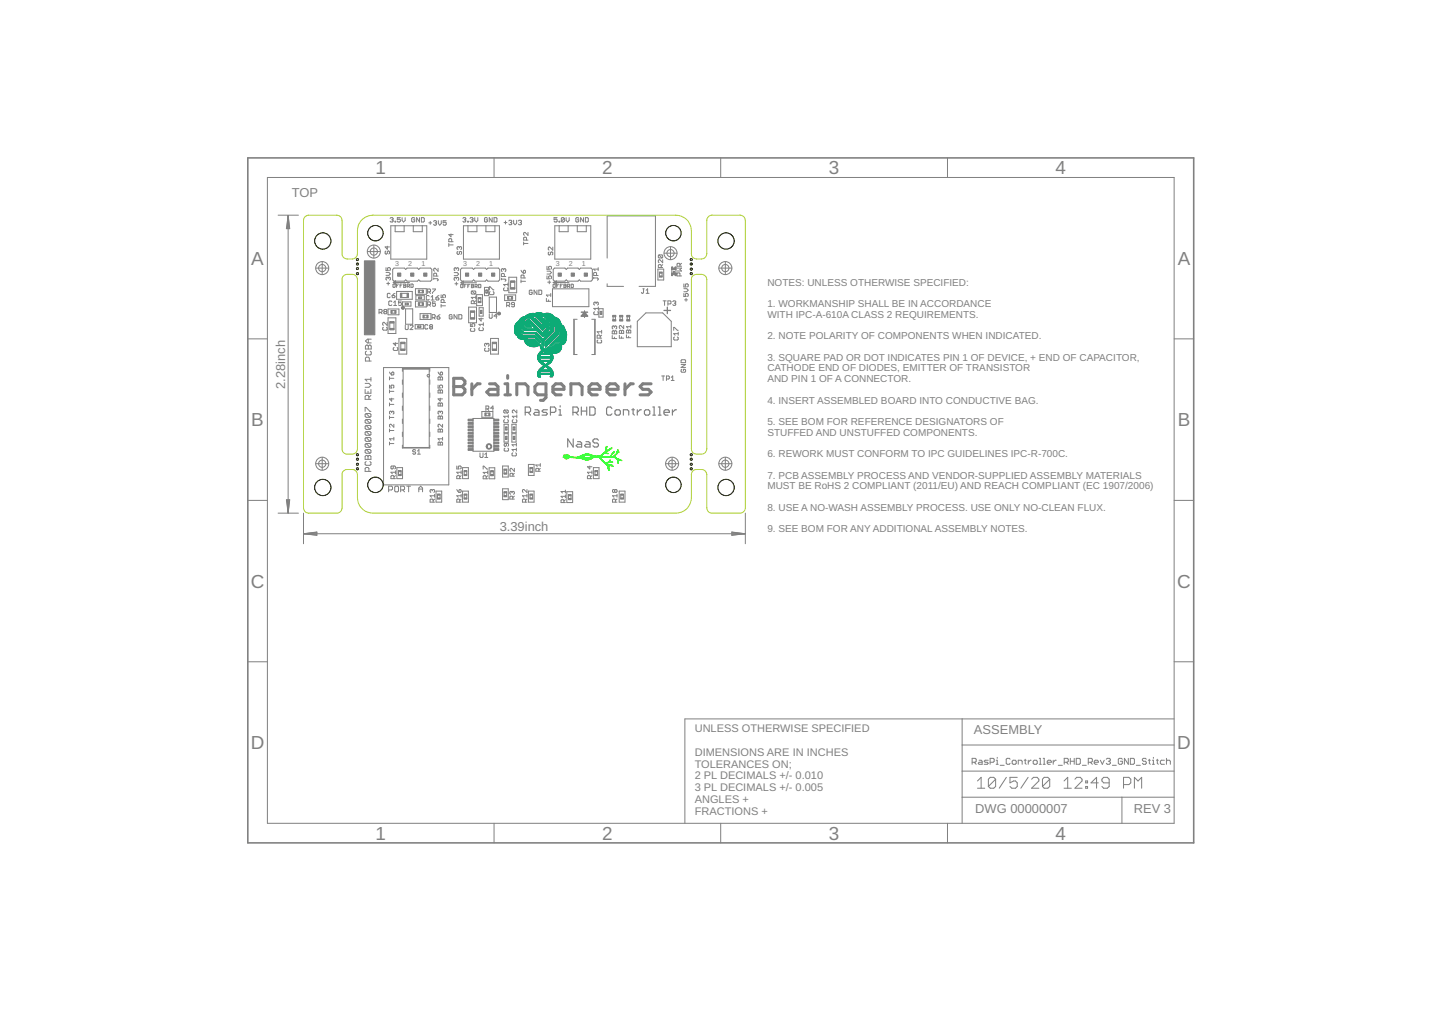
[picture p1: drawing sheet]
<svg xmlns="http://www.w3.org/2000/svg" width="210mm" height="148mm" viewBox="0 0 210 148" stroke-linecap="round" stroke-linejoin="round" font-family="sans-serif">
<defs><g id="words">
<g font-size="2.8" fill="#808080">
<text x="54.8" y="25.5">1</text>
<text x="87.9" y="25.5">2</text>
<text x="121" y="25.5">3</text>
<text x="154.1" y="25.5">4</text>
<text x="36.7" y="38.7">A</text>
<text x="171.9" y="38.7">A</text>
<text x="36.7" y="62.2">B</text>
<text x="171.9" y="62.2">B</text>
<text x="36.6" y="85.8">C</text>
<text x="171.8" y="85.8">C</text>
<text x="36.6" y="109.4">D</text>
<text x="171.8" y="109.4">D</text>
<text x="54.8" y="122.6">1</text>
<text x="87.9" y="122.6">2</text>
<text x="121" y="122.6">3</text>
<text x="154.1" y="122.6">4</text>
</g>
<g font-size="1.9" fill="#808080">
<text x="42.6" y="28.7">TOP</text>
<text x="41.6" y="56.8" transform="rotate(-90 41.6 56.8)">2.28inch</text>
<text x="72.9" y="77.5">3.39inch</text>
<text x="142.2" y="107.1">ASSEMBLY</text>
<text x="142.4" y="118.6">DWG 00000007</text>
<text x="165.5" y="118.6">REV 3</text>
</g>
<g font-size="1.6" fill="#808080">
<text x="101.4" y="106.9">UNLESS OTHERWISE SPECIFIED</text>
<text x="101.4" y="110.3">DIMENSIONS ARE IN INCHES</text>
<text x="101.4" y="112.1">TOLERANCES ON;</text>
<text x="101.4" y="113.8">2 PL DECIMALS +/- 0.010</text>
<text x="101.4" y="115.5">3 PL DECIMALS +/- 0.005</text>
<text x="101.4" y="117.2">ANGLES +</text>
<text x="101.4" y="118.9">FRACTIONS +</text>
</g>
<g font-size="1.5" fill="#808080">
<text x="112" y="41.7">NOTES: UNLESS OTHERWISE SPECIFIED:</text>
<text x="112" y="44.8">1. WORKMANSHIP SHALL BE IN ACCORDANCE</text>
<text x="112" y="46.4">WITH IPC-A-610A CLASS 2 REQUIREMENTS.</text>
<text x="112" y="49.5">2. NOTE POLARITY OF COMPONENTS WHEN INDICATED.</text>
<text x="112" y="52.6">3. SQUARE PAD OR DOT INDICATES PIN 1 OF DEVICE, + END OF CAPACITOR,</text>
<text x="112" y="54.2">CATHODE END OF DIODES, EMITTER OF TRANSISTOR</text>
<text x="112" y="55.8">AND PIN 1 OF A CONNECTOR.</text>
<text x="112" y="58.9">4. INSERT ASSEMBLED BOARD INTO CONDUCTIVE BAG.</text>
<text x="112" y="62">5. SEE BOM FOR REFERENCE DESIGNATORS OF</text>
<text x="112" y="63.6">STUFFED AND UNSTUFFED COMPONENTS.</text>
<text x="112" y="66.7">6. REWORK MUST CONFORM TO IPC GUIDELINES IPC-R-700C.</text>
<text x="112" y="69.9">7. PCB ASSEMBLY PROCESS AND VENDOR-SUPPLIED ASSEMBLY MATERIALS</text>
<text x="112" y="71.4">MUST BE RoHS 2 COMPLIANT (2011/EU) AND REACH COMPLIANT (EC 1907/2006)</text>
<text x="112" y="74.6">8. USE A NO-WASH ASSEMBLY PROCESS. USE ONLY NO-CLEAN FLUX.</text>
<text x="112" y="77.7">9. SEE BOM FOR ANY ADDITIONAL ASSEMBLY NOTES.</text>
</g>
<g font-size="1" fill="#808080">
<text x="57.7" y="38.8">3</text>
<text x="59.6" y="38.8">2</text>
<text x="61.5" y="38.8">1</text>
<text x="67.6" y="38.8">3</text>
<text x="69.5" y="38.8">2</text>
<text x="71.4" y="38.8">1</text>
<text x="81.1" y="38.8">3</text>
<text x="83" y="38.8">2</text>
<text x="84.9" y="38.8">1</text>
</g>
</g></defs>
<g fill="none" stroke="#808080" stroke-width=".44">
<path d="M66.2 55.2h1.3l.4 .4v.4l-.4 .4 .4 .4v.4l-.4 .4h-1.3zM66.2 56.4h1.3M68.9 56v1.6M70.1 56h-.4l-.8 .8M71.5 56h.8l.4 .4v1.2h-1.2l-.4-.4 .4-.4h1.2M73.7 57.6h.8M73.7 56h.4v1.6M74.1 54.8v.4M75.4 57.6v-1.6h1.3l.4 .4v1.2M79.7 57.6h-1.2l-.4-.4v-.8l.4-.4h1.2v2l-.4 .4h-.4M80.7 56.8h1.6v-.4l-.4-.4h-.8l-.4 .4v.8l.4 .4h.8M83.3 57.6v-1.6h1.2l.5 .4v1.2"/>
<path d="M86 56.8h1.6v-.4l-.4-.4h-.8l-.4 .4v.8l.4 .4h.8M88.6 56.8h1.6v-.4l-.4-.4h-.8l-.4 .4v.8l.4 .4h.8M91.2 56v1.6M92.4 56h-.4l-.8 .8M95 56h-1.2l-.4 .4 .4 .4h.8l.4 .4-.4 .4h-1.2"/>
</g>
<g fill="none" stroke="#808080" stroke-width=".17">
<path d="M78.1 59.8h.4l.2 .2v.6h-.6l-.2-.2 .2-.2h.6M79.9 59.8h-.6l-.2 .2 .2 .2h.4l.2 .2-.2 .2h-.6M81.6 59.8h.2v.8M81.8 59.2v.2M84.9 59.4v1.2M85.6 59.4v1.2M86.1 59.4h.6l.2 .2v.8l-.2 .2h-.6zM89.3 59.6l-.2-.2h-.4l-.2 .2v.8l.2 .2h.4l.2-.2M90 59.8h.4l.2 .2v.4l-.2 .2h-.4l-.2-.2v-.4zM92.2 59.8h.4M92.4 59.6v.8l.2 .2M93 59.8v.8"/>
<path d="M93.6 59.8h-.2l-.4 .4M94.3 59.8h.4l.1 .2v.4l-.1 .2h-.4l-.2-.2v-.4zM95.3 59.4h.2v1.2M96.1 59.4h.2v1.2M98.1 59.8v.8M98.7 59.8h-.1l-.5 .4M76.7 60.2h.6l.1-.2v-.4l-.1-.2h-.6v1.2M77.1 60.2l.3 .4M80.3 60.2h.6l.2-.2v-.4l-.2-.2h-.6v1.2M81.6 60.6h.4M83.6 60.2h.6l.2-.2v-.4l-.2-.2h-.6v1.2M83.7 64.1v1.2l-.8-1.2v1.2"/>
<path d="M84 60.2l.4 .4M84.3 64.5h.4l.2 .2v.6h-.6l-.2-.2 .2-.2h.6M84.9 60h.7M85.5 64.5h.4l.2 .2v.6h-.6l-.2-.2 .2-.2h.6M87.4 64.3l-.3-.2h-.3l-.2 .2v.2l.2 .2h.3l.3 .2v.2l-.3 .2h-.3l-.2-.2M91 60.6v-.8h.6l.2 .2v.6M95.3 60.6h.4M96.1 60.6h.4M96.9 60.2h.8v-.2l-.2-.2h-.4l-.2 .2v.4l.2 .2h.4"/>
</g>
<g fill="none" stroke="#808080" stroke-width=".15">
<path d="M40.6 31.4h3M42.1 31.5v43.4M42.1 31.5l.2 1.9h-.5zM42.1 31.5l-.1 1.9M42.1 31.5v1.9M42.1 31.5l-.2 1.9M42.1 31.5l.1 1.9M46.1 39.1h1.9M47 38.2v1.9M53.6 36.7h1.9M54.6 35.8v1.9M56.3 36.6l-.1 .4 .2 .1 .1-.3 .2-.2 .2 .2-.2 .3"/>
<path d="M56.3 39.1v.4h.4l-.1-.3 .3-.1 .1 .1-.1 .3M56.3 39.8h.5l.2 .2-.2 .2h-.5M56.5 35.9v.5l-.3-.4h.7M56.9 31.9l.4-.1 .1 .1-.1 .2M57 33h5.3v4.8h-5.3zM57.2 32.1h.1M57.3 32.1l.1 .1-.1 .2-.4-.1M57.3 39.3l.2-.2h1.5l.2 .2 .2-.2h1.5l.2 .2 .2-.2h1.5l.2 .2v1.6l-.2 .1h-1.5l-.2-.1-.2 .1h-1.5l-.2-.1-.2 .1h-1.5l-.2-.1zM57.7 32.3h.1v.1h-.1zM57.7 33v.8h1.3v-.8M58.4 31.8h-.4v.3l.2-.1 .2 .1v.2l-.1 .1-.3-.1M58.7 31.8v.4l.2 .2 .2-.2v-.4"/>
<path d="M60.3 33v.8h1.3v-.8M60.5 31.9l-.1-.1-.3 .1v.4l.1 .1 .3-.1v-.2h-.2M61.2 31.8v.6l-.4-.6v.6M61.5 31.8h.3l.1 .1v.4l-.1 .1h-.3zM62.6 32.5h.4M62.8 32.3v.4M63.3 32.3l.3-.1 .1 .1-.1 .2M63.5 32.5h.1M63.6 32.5l.1 .1-.1 .3h-.2l-.1-.2M63.9 39.2v.4l-.4-.4-.2 .1 .1 .3M64 32.2v.4l.2 .3 .2-.3v-.4M65.1 32.2h-.4v.3l.2-.1 .2 .1v.2l-.1 .2h-.2l-.1-.2"/>
<path d="M65.5 35.5v.5M65.5 35.8h.6M65.8 34.1v.5l-.3-.4h.6M65.9 35.3v-.4l-.3-.1-.1 .1v.4h.6M66.3 39.8h.4l.3 .2-.3 .2h-.4M66.6 39.2l-.1-.1-.2 .1 .1 .3M66.6 39.2l.1-.1 .3 .1-.2 .3M66.6 39.2v.1M66.8 36.7l-.1 .1v.2l.3 .1 .1-.3 .2-.1 .1 .1-.1 .3M67.1 36.1l-.1-.1-.3 .1v.2l.1 .1M67.1 36.1l.1-.1 .2 .1-.1 .3M67.1 36.1v.1"/>
<path d="M67.2 39.3l.2-.2h1.5l.2 .2 .2-.2h1.5l.2 .2 .2-.2h1.5l.2 .2v1.6l-.2 .1h-1.5l-.2-.1-.2 .1h-1.5l-.2-.1-.2 .1h-1.5l-.2-.1zM67.6 31.9l.3-.1 .1 .1-.1 .2M67.6 33h5.3v4.8h-5.3zM67.8 32.1h.1M67.9 32.1l.1 .1-.1 .2-.3-.1M68.3 32.3h.1v.1h-.1zM68.3 33v.8h1.3v-.8M68.6 31.9l.3-.1 .1 .1-.1 .2M68.8 32.1h.1M68.9 32.1l.1 .1-.1 .2-.3-.1M69.3 31.8v.4l.2 .2 .2-.2v-.4M70.9 33v.8h1.3v-.8"/>
<path d="M71.1 31.9l-.1-.1-.3 .1v.4l.3 .1 .1-.3h-.2M71.8 31.8v.6l-.4-.6v.6M72.1 31.8h.3l.1 .1v.4l-.1 .1h-.3zM73.5 39.3l.1-.1 .2 .1-.1 .4M73.5 39.3l-.1-.1-.2 .1 .1 .4M73.5 39.3v.1M73.6 32.5h.4M73.8 32.3v.4M74.3 32.3l.3-.1 .1 .1-.1 .2M74.5 32.5h.1M74.6 32.5l.1 .1-.1 .2-.3-.1M75 32.2v.4l.2 .2 .2-.2v-.4"/>
<path d="M75.7 32.3l.3-.1 .1 .1-.1 .2M75.9 32.5h.1M76 32.5l.1 .1-.1 .2-.3-.1M76.1 39.5l.3 .4M76.4 39.6l.1-.1 .2 .1-.1 .3h-.2zM76.4 35.5h.7M76.4 35.3v.5M76.9 35.1v-.4l-.4-.1-.1 .1v.4h.7M77.1 33.9v.5l-.5-.5-.2 .1 .1 .4M79.8 38.9v.4h.4l-.1-.2 .1-.2 .3 .1-.1 .3M79.8 39.6h.5l.2 .2-.2 .2h-.5M80.1 36.8l-.1 .1 .1 .3 .2-.1 .2-.3h.1l.1 .1-.1 .3"/>
<path d="M80.7 36.1v.4l-.5-.4-.2 .1 .1 .3M80.8 39.3l.1-.2h1.6l.2 .2 .1-.2h1.6l.2 .2 .2-.2h1.5l.2 .2v1.6l-.2 .1h-1.5l-.2-.1-.2 .1h-1.6l-.1-.1-.2 .1h-1.6l-.1-.1zM81 33h5.2v4.8h-5.2zM81.3 31.8h-.4v.3l.3-.1 .1 .3-.1 .1-.3-.1M81.6 32.3h.1v.1h-.1zM81.6 33v.8h1.3v-.8M82.4 31.9l-.4-.1-.1 .1v.4M82.4 31.9v.4l-.1 .1-.4-.1M82.4 31.9l-.5 .4M82.6 31.8v.4l.3 .2 .2-.2v-.4M84.3 33v.8h1.3v-.8M84.5 31.9l-.1-.1-.3 .1v.4l.3 .1 .1-.3h-.2"/>
<path d="M85.2 31.8v.6l-.4-.6v.6M85.4 31.8h.4l.1 .1v.4l-.1 .1h-.4zM87.3 39.3h-.6l.2 .2M87.3 39.1v.4M88.6 37.7v-6.2h7.1v10.3h-2.4M96 39.3h.9v1.6h-.9zM96.2 37.2h.4l.1 .1-.1 .4M96.2 37.2l-.1 .3 .1 .2h.4M96.2 37.2l.4 .5M96.3 39.7v.7M96.5 39.1v-.4l-.1-.1-.3 .1v.4h.6M96.6 39.7v.7"/>
<path d="M96.7 37.9v.5l-.4-.5-.2 .1 .1 .4M96.7 38.6l-.2 .2M96.9 37h1.9M97.9 36v1.9M98.1 39.3v.6M98.1 39l.3 .2 .2-.2M98.7 39.3v.6M98.8 39.1h.7l-.2 .2 .2 .3h-.7M99.3 38.9v-.4l-.4-.1-.1 .1v.4h.7M99.5 38.4l-.2 .3M104.9 39.1h1.9M105.9 38.2v1.9"/>
<path d="M53.3 56.9v.5h.8v-.5M53.3 56h.5l.3 .3-.3 .2h-.5M53.3 50.5l.2-.1 .3 .1 .2-.1 .2 .1v.4h-.9zM53.5 51.3l-.2 .1v.3l.2 .1h.5l.2-.1v-.3l-.2-.1M53.7 57.1v.3M53.8 49.5v.6M53.8 50.5v.4M53.8 58.3v-.4l-.1-.2h-.3l-.1 .2v.4h.8M53.9 52.7v-.4l-.1-.2h-.3l-.2 .2v.4h.9M54.1 55.1v.5M54.1 57.7l-.3 .3M54.1 55.4h-.8l.3 .2"/>
<path d="M54.2 49.5h-.6l-.3 .3 .3 .3h.6M55.3 45.6h.4l.1-.3-.1-.1h-.4v.6M55.5 45.6l.3 .2M56 47.8l-.1 .1 .1 .3h.4l.1-.1-.1-.3M56 53.7h9.5v17.1h-9.5zM56.1 45.5l-.1 .1 .1 .2 .4-.1-.1-.2M56.1 45.5l-.1-.1 .1-.2 .4 .1-.1 .2M56.1 45.5h.3M56.5 41.4h.4M56.5 47.1v.4l-.4-.4-.2 .1 .1 .3M56.6 45.1h1.6v.9h-1.6zM56.6 46.4h1.2v2.3h-1.2z"/>
<path d="M56.7 40.6v.1M56.7 41.2v.4M56.7 40.6l-.1-.1-.3 .1 .2 .3M56.7 40.6l.1-.1 .2 .1-.1 .3M56.9 56.2v.4h.3l-.1-.3 .3-.1 .1 .1-.1 .3M56.9 55v.5M56.9 56.9v.5M56.9 58.8v.5M56.9 59h.6M56.9 57.1h.6M56.9 55.2h.6M56.9 54.3l.3 .4"/>
<path d="M56.9 47v1.1M57 42.9l-.1-.1-.4 .1v.4l.1 .2 .4-.2M57.1 45.7h.7M57.1 45.3h.7M57.2 58.1v.4l-.3-.3h.6M57.2 54.4l.1-.1 .2 .1-.1 .3h-.2zM57.2 44l-.1-.1-.4 .1v.5l.2 .1 .3-.1M57.2 43.1h.4l.1 .2-.4 .2zM57.4 41.2h2.4M57.4 41.2l.3-.2v.5zM57.4 41.5l.3 .1-.1 .4-.2-.1zM57.5 44.2l.2-.3v.7"/>
<path d="M57.5 44.6h.4M57.5 47v1.1M57.5 50.7l-.1 .1v.3l.1 .1h.5l.1-.1-.1-.4M57.7 42.8l-.5 .3M57.7 50v.5l-.3-.4h.7M57.9 41.7h.1M57.9 42.5h2.3v1.2h-2.3zM58.2 41.5h-.3v.5M58.2 49.4h1.2v2.3h-1.2zM58.4 41.7h.2M58.5 43.4h1.1M58.5 42.8h1.1"/>
<path d="M58.5 50v1.1M58.6 43.9h-.4v.4l.2-.1 .2 .1-.1 .3-.3-.1M58.7 41.5h-.3v.5M58.7 54.2v-.4h4v.4M58.7 55.5v.6M58.7 57.4v.6M58.7 59.3v.6M58.8 44.1h1.2v.6h-1.2zM58.8 53.9h3.9v11.4h-3.9zM58.9 41.5l.3 .1v.4h-.3zM58.9 41.7h.3M59.1 50v1.1"/>
<path d="M59.2 47.5v.5l.1 .1 .3-.1v-.5M59.2 44.5h.4M59.2 44.3h.4M59.2 45.1h1v2.2h-1zM59.5 41.8h.2l.1-.2-.3-.1v.5M59.6 41.8l.2 .2M59.9 47.6l.1-.1 .3 .1-.4 .5h.4M60 41.5l.3 .1-.1 .4h-.2zM60.6 47.4h1.2v.6h-1.2zM60.6 42.1h1.6v.9h-1.6zM60.6 44h1.6v.8h-1.6zM60.7 43.2h1.2v.6h-1.2z"/>
<path d="M61 47.6h.4M61 47.8h.4M61.1 42.4h.7M61.1 42.7h.7M61.1 44.2h.7M61.1 44.6h.7M61.1 43.3h.4M61.1 43.6h.4M61.3 45.8h1.6v.8h-1.6zM61.8 46.4h.7M61.8 46h.7M62.4 44.5h.3l.1-.3-.1-.1h-.3v.6"/>
<path d="M62.4 42.6h.3l.1-.3-.1-.1h-.3v.6M62.4 47.5l-.1-.1-.3 .1v.4l.1 .1 .3-.1M62.6 44.5l.2 .2M62.6 42.6l.2 .2M62.7 43.2l-.2-.1-.3 .1v.5l.1 .1 .4-.1M62.7 55.5v.6M62.7 57.4v.6M62.7 59.3v.6M62.8 47.7l-.1 .1 .1 .2 .3-.1-.1-.2M62.8 47.7l-.1-.1 .1-.2 .3 .1-.1 .2M62.8 47.7h.2M62.9 43.8h.5"/>
<path d="M62.9 43.4l.2-.3v.7M63.1 46.4h.3l.1-.4-.1-.1h-.3v.7M63.1 42.2h.4l-.4 .6M63.3 40.7h.5l.1 .1-.1 .2M63.3 46.4l.2 .2M63.3 40.6v.2M63.6 44.1h-.5v.3l.2-.1 .3 .1-.1 .3-.4-.1M63.6 43.5h.4l.1 .2-.4 .1zM63.7 40.3v-.3l-.3-.1-.1 .1v.3h.6M63.8 46.2h.3l.1 .3-.3 .1zM63.9 55.1l.2-.1 .2 .1 .2-.1 .1 .1v.4h-.7zM63.9 56.2v.4h.4l-.1-.2 .1-.2 .3 .1-.1 .3"/>
<path d="M63.9 57l.2-.1 .2 .1 .2-.1 .1 .1v.4h-.7zM63.9 58.9l.2-.1 .2 .1 .2-.1 .1 .1v.4h-.7zM63.9 54.3l.4 .4M64.1 43.1l-.5 .4M64.2 45.9l-.4 .3M64.3 54.4l.2-.1 .1 .3-.3 .1zM64.3 55.1v.4M64.3 57v.4M64.3 58.1v.4l-.4-.3h.7M64.3 58.9v.4M64.4 43v.5h.3l-.1-.4 .3-.1 .1 .1-.1 .4M64.4 44.6h.6"/>
<path d="M64.4 44.4v.5M64.8 44.2v-.4l-.3-.1-.1 .1v.4h.6M66 46l-.1-.1-.3 .1v.5l.1 .1 .3-.1v-.3h-.2M66.4 41.4h.4M66.6 40.6v.1M66.6 41.2v.4M66.6 40.6l-.1-.1-.2 .1 .1 .3M66.6 40.6l.1-.1 .3 .1-.2 .3M66.7 45.9v.7l-.4-.7v.7M67 45.9h.3l.1 .1v.5l-.1 .1h-.3zM67.3 41.3h2.3M67.3 41.3l.3-.3v.5z"/>
<path d="M67.3 41.5l.3 .1-.1 .4-.3-.1zM67.8 41.7h.1M68.1 41.5h-.3v.5M68.3 41.7h.2M68.4 44.8h1.2v2.3h-1.2zM68.6 41.5h-.3v.5M68.7 47.2v.5h.3l-.1-.4 .3-.1 .1 .1-.1 .4M68.7 45.4v1.1M68.8 47.9l-.1 .1 .1 .4h.4l.1-.1-.1-.4M68.8 41.5l.3 .1-.1 .4h-.2zM68.8 41.7h.2M68.9 42.5l-.1 .3 .1 .1h.4"/>
<path d="M68.9 42.5h.4l.1 .1-.1 .3M68.9 42.5l.4 .4M69.2 44.3v-.3l-.1-.1-.3 .1v.3h.6M69.3 45.4v1.1M69.3 41.8h.3l.1-.2-.4-.1v.5M69.4 43.4h-.6l.2 .2M69.4 43.9l-.2 .2M69.4 43.2v.4M69.5 41.8l.2 .2M69.6 43h.8v1.6h-.8zM69.8 43.5v.7M69.9 41.5l.3 .1-.1 .4h-.2z"/>
<path d="M69.9 44.9h.6v1.2h-.6zM70 47.8l-.1 .1 .1 .4h.4l.1-.1-.1-.4M70.1 45.3v.4M70.2 43.5v.7M70.2 46.4v.5l-.3-.4h.6M70.3 45.3v.4M70.5 47.1v.5M70.5 47.3h-.6l.2 .3M70.7 42h.6v1.2h-.6zM70.8 50.8l-.1 .1 .1 .4h.5l.1-.1-.1-.4M70.9 42.4v.3M70.9 59.7h.3l.2-.3-.2-.1h-.3v.6"/>
<path d="M71.1 50.2l-.1-.1-.3 .1 .1 .4M71.1 50.2l.1-.1 .2 .1-.1 .4M71.1 50.2v.1M71.1 42.4v.3M71.1 59.7l.3 .2M71.4 43.4h1.1v2.2h-1.1zM71.4 45.8v.6l.1 .1 .3-.1v-.6M71.4 42.3v-.4l.7 .4M71.5 42.6l-.1 .1 .1 .3h.5l.1-.1-.1-.3M71.6 49.4h1.1v2.3h-1.1zM71.9 50v1.1M72.1 59.6h-.5l.3-.3v.6"/>
<path d="M72.5 50v1.1M72.6 46.1h-.5l.4-.3v.7M73.2 40.7h.5l.1 .2-.1 .2M73.2 40.6v.3M73.6 40.4v-.4l-.3-.1-.1 .1v.4h.6M73.6 42l-.1 .1 .1 .3h.4l.1-.1-.1-.3M73.6 59.9h.5l.1 .1-.1 .3M73.6 59.9l-.1 .1 .1 .3h.5M73.6 59.9l.5 .4M73.7 43.1h1.6v.8h-1.6zM74 44.6h.3l.1-.3-.1-.1h-.3v.6M74.1 43.3h.7"/>
<path d="M74.1 43.7h.7M74.1 41.3v.4M74.1 41.5h-.6l.2 .2M74.2 44.6l.2 .2M74.3 40.5h1.1v2.2h-1.1zM74.5 41v1.2M75.1 44.5h-.3l-.1-.1 .1-.2 .3 .1v.4l-.1 .1-.3-.1M75.1 41v1.2M75.4 59.9v.4l-.4-.4-.2 .1v.2l.1 .1M76.1 41.1h.6M76.1 40.9v.4M76.5 40.6v-.3l-.1-.1-.3 .1v.3h.6"/>
<path d="M77.7 42.5l-.1-.1-.3 .1v.4l.1 .1 .3-.1v-.2h-.2M78.4 42.4v.6l-.4-.6v.6M78.7 42.4h.3l.1 .1v.4l-.1 .1h-.3zM79.8 43.6v.4h.6M79.8 40.3v.4h.4l-.1-.2 .1-.2 .3 .1-.1 .3M79.9 41.2h.5M80.1 43.8v.2M80.2 41v.4M80.4 43.1h-.6l.2 .2M80.4 42.8v.5M80.6 42.2h5.4v2.6h-5.4zM80.7 41.6l.1-.1 .2 .1v.4l-.3-.1z"/>
<path d="M80.8 41.2l2.3 .1M80.8 41.2l.4-.2v.5zM81.3 41.7h.1M81.6 41.5h-.3v.5M81.8 41.7h.2M82.1 41.5h-.3v.5M82.3 41.5l.3 .1-.1 .4h-.2zM82.3 41.7h.2M82.8 41.8h.3l.1-.2-.4-.1v.5M83 41.8l.2 .2M83.4 41.5l.3 .1-.1 .4h-.2zM83.8 46.7v5"/>
<path d="M84.2 46.6h-.4v5.2h.4M84.8 45.6h1M85.3 45.4v.9M85.3 45.6l.5 .5h-1zM85.3 45.6l.4 .5M85.3 45.6l.3 .5M85.3 45.6l.2 .5M85.3 45.6l.1 .5M85.3 45.6l-.4 .5M85.3 45.6l-.3 .5M85.3 45.6l-.2 .5M85.3 45.6l-.1 .5"/>
<path d="M86.4 46.6h.5v5.2h-.5M86.7 40.6h.5l.1 .1-.1 .2M86.7 40.5v.2M86.8 45.5l-.1 .1 .1 .3h.4l.1-.1-.1-.3M86.8 46.7v5M87 44.2l.1-.1 .2 .1-.1 .3M87 44.2l-.1-.1-.2 .1 .1 .3M87 44.2v.1M87.1 40.2v-.3l-.3-.1-.1 .1v.3h.6M87.3 49.6l-.1 .1 .1 .4h.4l.1-.1-.1-.4M87.3 44.8v.4M87.3 45h-.6l.2 .2"/>
<path d="M87.4 45.1h.6v1.2h-.6zM87.6 45.5v.4M87.6 49.4v-.4l-.3-.1-.1 .1v.4h.6M87.8 48.2v.5M87.8 48.9l-.2 .2M87.8 48.4h-.6l.2 .3M87.8 45.5v.4M88.6 41.4v.4h2.4M89.4 49v.4h.6M89.4 48.4l.1-.1 .2 .1 .2-.1 .1 .1v.3h-.6zM89.5 46.2v.4M89.7 47.7l-.1-.1-.2 .1 .1 .3"/>
<path d="M89.7 47.7l.1-.1 .2 .1v.2l-.1 .1M89.7 47.7v.1M89.7 48.4v.3M89.7 49.2v.2M89.8 46.2v.4M90.4 48.9v.5h.6M90.5 48.2l.2 .1 .2-.1 .1 .1v.4h-.6v-.4zM90.5 46.2v.4M90.7 48.3v.4M90.7 49.1v.3M90.8 46.2v.4M91 47.5v.5l-.4-.5-.2 .1 .1 .4"/>
<path d="M91.4 48.9v.4h.7M91.4 48.3l.1-.1 .3 .1 .2-.1 .1 .1v.3h-.7zM91.5 46.2v.4M91.8 48.3v.3M91.8 49.1v.2M91.9 46.2v.4M92.1 47.7h-.7l.3 .2M92.1 47.5v.4M93 46.9l1.3-1.2h2.4l1.3 1.2v3.7h-5zM93.8 42.2h.2M93.9 42.2v.5l-.1 .1-.2-.1M94.3 42.8h.4"/>
<path d="M94.3 42.4l.2-.2v.6M96.6 54.9h.4M96.8 54.9v.6M96.8 43.9h.4M97 43.9v.7M97.3 55.3h.3l.1-.1-.1-.3h-.3v.6M97.5 44.4h.3l.1-.4-.1-.1h-.3v.7M98 55.1l.2-.2v.6M98 55.5h.4M98.1 40.2l.3-.2 .2 .2M98.2 44l.3-.1 .1 .1-.1 .3M98.3 48.2v-.4l.7 .4"/>
<path d="M98.4 44.3h.1M98.4 49.2l-.1 .1 .1 .3h.5l.1-.1v-.2l-.1-.1M98.5 44.3l.1 .1-.1 .2-.3-.1M99 48.7h-.7l.3 .2M99 48.5v.4M99.3 40.3v-.4l-.4-.1-.1 .1v.4h.7M99.4 53.2h.7l-.7 .4h.7M99.5 53.9l-.1 .1 .1 .3h.5l.1-.1-.1-.3h-.2v.2M99.5 52.5h.5l.1 .1v.3h-.7v-.3zM99.8 41.4v.5h.3l-.1-.2 .1-.3 .4 .2-.1 .3M99.8 42.8v.5h.3l-.1-.2 .1-.3h.3l.1 .2-.1 .3M99.8 42.1h.4l.3 .3-.3 .2h-.4"/>
<path d="M99.9 43.8h.5M100.1 43.6v.4M40.6 74.9h3M41.8 73h.5l-.2 1.9zM41.9 73l.2 1.9M42 73l.1 1.9M42.1 73v1.9M42.2 73l-.1 1.9M44.3 74.9v4.5M44.3 77.9h64.4M44.3 77.9l1.9-.2v.4zM44.3 77.9l1.9 .1"/>
<path d="M44.3 77.9l1.9 .2M46.1 67.7h1.9M46.2 77.8l-1.9 .1M46.2 77.7l-1.9 .2M47 66.8v1.8M53.3 60v-.5h.1l.6 .5h.1M53.3 66.6l.1-.1 .3 .1 .3-.1 .1 .1v.5h-.8zM53.4 60.4l-.1 .1v.3l.1 .1h.6M53.4 61.2l-.1 .2v.3l.1 .1h.6M53.4 62.1l-.1 .2v.2l.1 .2h.6M53.4 63l-.1 .1v.3l.1 .1h.6M53.4 63.9l-.1 .1v.3l.1 .1h.6"/>
<path d="M53.4 64.7l-.1 .2v.3l.1 .1h.6M53.4 65.6l-.1 .2v.2l.1 .2h.6M53.4 67.4l-.1 .1v.3l.1 .1h.6l.1-.1v-.3l-.1-.1M53.4 60.4h.6l.1 .1v.3l-.1 .1M53.4 61.2h.6l.1 .2v.3l-.1 .1M53.4 62.1h.6l.1 .2v.2l-.1 .2M53.4 63h.6l.1 .1v.3l-.1 .1M53.4 63.9h.6l.1 .1v.3l-.1 .1M53.4 64.7h.6l.1 .2v.3l-.1 .1M53.4 65.6h.6l.1 .2v.2l-.1 .2M53.4 65.6l.6 .6M53.4 64.7l.6 .6"/>
<path d="M53.4 63.9l.6 .5M53.4 63l.6 .5M53.4 62.1l.6 .6M53.4 61.2l.6 .6M53.4 60.4l.6 .5M53.7 66.6v.5M53.8 68.8v-.4l-.1-.2h-.3l-.1 .2v.4h.8M56.7 71.5h.4l.2-.1v-.3l-.2-.1h-.4v.8M56.9 64.7h.6M56.9 60.7v.5M56.9 62.6v.5M56.9 64.5v.5"/>
<path d="M56.9 62.8h.6M56.9 60.9h.6M57.2 60.1l.1-.1 .2 .1-.1 .4M57.2 60.1l-.1-.1-.2 .1 .1 .4M57.2 60.1v.1M57.4 68v.3l-.1 .2-.2-.2 .1-.3h.4l.1 .1-.1 .4M57.5 64.1h-.6l.2 .2M57.5 61.9v.5l-.5-.5-.1 .1 .1 .4M57.5 63.8v.5M57.5 69.9v-.4l-.3-.1-.1 .1v.4h.6M57.6 71.1l.2-.1h.2l.2 .1v.6l-.2 .1h-.2l-.2-.1zM57.7 68.7v.5"/>
<path d="M57.7 68.9h-.6l.2 .3M57.7 69.4l-.2 .2M57.9 68.3h.9v1.6h-.9zM58.2 68.7v.7M58.5 71.5h.4l.2-.1v-.3l-.2-.1h-.4v.8M58.5 68.7v.7M58.7 65v.4h4v-.4M58.7 61.2v.6M58.7 63.1v.6M58.8 71.5l.3 .3M59.4 71h.5M59.6 71v.8"/>
<path d="M60.7 65.7l-.1-.1-.4 .1 .1 .3 .4 .1-.1 .2h-.3l-.1-.1M60.9 66.3h.5M60.9 65.8l.3-.2v.7M61.1 71.8v-.6l.3-.2 .3 .2v.6M61.1 71.4h.6M62.7 61.2v.6M62.7 63.1v.6M63.1 71.6v.1M63.1 71.6l-.1-.1-.2 .1 .1 .3M63.1 71.6l.1-.1 .2 .1-.1 .3M63.2 73.3v-.3l-.1-.1-.3 .1v.3h.6M63.4 72.4h-.6l.2 .2"/>
<path d="M63.4 72.9l-.2 .2M63.4 72.2v.4M63.6 71.7h.9v1.6h-.9zM63.9 72.2v.6M63.9 64.6l.2-.1 .2 .1 .2-.1 .1 .1v.4h-.7zM63.9 60.8l.2-.1 .2 .1 .2-.1 .1 .1v.4h-.7zM63.9 62.7l.2-.1 .2 .1 .2-.1 .1 .1v.4h-.7zM64.2 72.2v.6M64.3 60.1l-.1-.1-.3 .1 .2 .4M64.3 60.1l.1-.1 .2 .1-.1 .4M64.3 60.1v.1M64.3 60.8v.4"/>
<path d="M64.3 62.7v.4M64.3 64.6v.4M64.6 61.9v.5l-.4-.5-.3 .1 .2 .4M64.6 63.8v.5M64.6 64.1h-.7l.3 .2M66.7 68v.5h.3l-.1-.3 .1-.2 .3 .1-.1 .4M66.7 71.5l.3 .4M67 71.6l.2-.1 .1 .3-.3 .1zM67.1 73.3v-.3l-.3-.1-.1 .1v.3h.6M67.1 69.9v-.4l-.3-.1-.1 .1v.4h.6M67.3 72.4h-.6l.2 .2M67.3 68.9h-.6l.2 .3"/>
<path d="M67.3 69.4l-.2 .2M67.3 68.7v.5M67.3 72.2v.4M67.3 72.9l-.2 .2M67.5 68.3h.9v1.6h-.9zM67.5 71.7h.9v1.6h-.9zM67.8 68.7v.7M67.8 72.2v.6M68.1 68.7v.7M68.1 72.2v.6M69 61.1h3.1v4.8h-3.1zM70.1 66.1v.6l.1 .1 .3-.1v-.6"/>
<path d="M70.3 60.1h1.6v.8h-1.6zM70.5 68.5v-.4l.7 .4M70.8 66.8h.4M70.8 66.3l.2-.2v.7M70.8 60.7h.7M70.8 60.3h.7M71 69.9v-.3l-.1-.2-.4 .2v.3h.7M71.2 69.4l-.2 .3M71.2 69h-.7l.3 .2M71.2 68.7v.5M71.4 68.3h.8v1.6h-.8zM71.6 68.7v.7"/>
<path d="M72 68.7v.7M73.4 68h.8v1.6h-.8zM73.4 71.4h.8v1.5h-.8zM73.6 63.3h.6v1.2h-.6zM73.6 61.9h.6v1.3h-.6zM73.6 68.5v.7M73.6 71.8v.7M73.6 61.3l-.1 .1 .1 .3h.5l.1-.1-.1-.3M73.7 65.4l-.1 .1 .1 .3h.4l.1-.1-.1-.3M73.8 62.4v.3M73.8 63.7v.4M73.9 64.7v.3l-.1 .2-.2-.2 .1-.3h.4l.1 .1-.1 .4"/>
<path d="M74 68.5v.7M74 71.8v.7M74 62.4v.3M74 63.7v.4M74.2 60.6v.4M74.2 60.8h-.7l.2 .2M74.7 63.3h.6v1.2h-.6zM74.7 61.9h.6v1.3h-.6zM74.7 71.8v.1M74.7 71.8l-.1-.1-.2 .1 .1 .4M74.7 71.8l.1-.1 .3 .1v.3l-.1 .1M74.8 66.1l-.1 .1 .1 .3h.5l.1-.1-.1-.3"/>
<path d="M74.8 72.9v-.4l-.3-.1-.1 .1v.4h.7M74.9 69.5v-.3l-.4-.1-.1 .1v.3h.7M74.9 61.3l-.1 .1v.2l.1 .1h.4l.1-.1-.1-.3M74.9 62.4v.3M74.9 63.7v.4M75.1 68.4v.4l-.4-.4-.3 .1 .1 .3M75.1 69.1l-.2 .2M75.1 72.4l-.3 .2M75.1 62.4v.3M75.1 63.7v.4M75.4 65.6h-.7l.3 .2M75.4 64.7v.4"/>
<path d="M75.4 65.4v.4M75.4 64.9h-.7l.3 .2M75.4 60.6v.4M75.4 60.8h-.6l.2 .2M76.7 73.3v-.3l-.3-.1-.1 .1v.3h.6M76.9 71.5v.4l-.4-.4-.2 .1 .1 .3M76.9 72.9l-.2 .2M76.9 72.4h-.6l.2 .2M76.9 72.2v.4M77.1 67.8h.9v1.6h-.9zM77.1 71.7h.9v1.6h-.9zM77.4 68.3v.6"/>
<path d="M77.4 72.2v.6M77.7 68.3v.6M77.7 72.2v.6M78.7 68.8v-.3l-.2-.1-.3 .1v.3h.7M78.9 68.4l-.2 .2M78.9 67.9h-.7l.2 .2M78.9 67.7v.4M82.3 73.4v-.4l-.1-.1-.3 .1v.4h.6M82.5 72.5h-.6l.2 .2M82.5 71.8h-.6l.2 .2M82.5 72.9l-.2 .3M82.5 71.5v.5"/>
<path d="M82.5 72.2v.5M82.7 71.8h.9v1.6h-.9zM83 72.2v.7M83.4 72.2v.7M86.1 68v.5l-.4-.4h.7M86.2 69.9v-.4l-.3-.1-.2 .1v.4h.7M86.4 69.4l-.2 .2M86.4 68.9h-.7l.3 .3M86.4 68.7v.5M86.6 68.3h.8v1.6h-.8zM86.8 68.7v.7M87.2 68.7v.7"/>
<path d="M89.7 71.6l.1-.1 .3 .1-.1 .3-.3-.1M89.7 71.6l-.1-.1-.2 .1 .1 .3 .2-.1M89.7 71.6v.2M89.8 73.3v-.3l-.3-.1-.1 .1v.3h.7M90.1 72.4h-.7l.2 .2M90.1 72.9l-.3 .2M90.1 72.2v.4M90.4 71.7h.8v1.6h-.8zM90.6 72.2v.6M91 72.2v.6M97.2 67.7h1.9M98.1 66.8v1.8"/>
<path d="M104.9 67.7h1.9M105.9 66.8v1.8M106.8 77.7l1.9 .2-1.9 .2zM106.8 77.8l1.9 .1M106.8 77.7l1.9 .2M108.7 77.9l-1.9 .1M108.7 77.9l-1.9 .2M108.8 74.9v4.5"/>
<circle cx="47" cy="39.1" r=".95"/>
<circle cx="47" cy="39.1" r=".53"/>
<circle cx="54.6" cy="36.7" r=".95"/>
<circle cx="54.6" cy="36.7" r=".53"/>
<circle cx="97.9" cy="37" r=".95"/>
<circle cx="97.9" cy="37" r=".53"/>
<circle cx="105.9" cy="39.1" r=".95"/>
<circle cx="105.9" cy="39.1" r=".53"/>
<circle cx="62.5" cy="54.8" r=".19"/>
<circle cx="47" cy="67.7" r=".95"/>
<circle cx="47" cy="67.7" r=".53"/>
<circle cx="98.1" cy="67.7" r=".95"/>
<circle cx="98.1" cy="67.7" r=".53"/>
<circle cx="105.9" cy="67.7" r=".95"/>
<circle cx="105.9" cy="67.7" r=".53"/>
</g>
<g fill="#808080" stroke="#808080" stroke-width=".15">
<path d="M53.2 38.1h1.5v10.8h-1.5z"/>
<path d="M98.3 39.6h.1v.2h-.1z"/>
<path d="M77.4 68.8h.3v.2h-.3z"/>
<path d="M77.4 68.2h.3v.2h-.3z"/>
<path d="M68.3 65.5h.7v.2h-.7z"/>
<path d="M68.3 65h.7v.3h-.7z"/>
<path d="M68.3 64.5h.7v.3h-.7z"/>
<path d="M68.3 64.1h.7v.2h-.7z"/>
<path d="M68.3 63.6h.7v.2h-.7z"/>
<path d="M68.3 63.1h.7v.3h-.7z"/>
<path d="M68.3 62.6h.7v.3h-.7z"/>
<path d="M68.3 62.2h.7v.2h-.7z"/>
<path d="M72.1 65.5h.7v.2h-.7z"/>
<path d="M72.1 65h.7v.3h-.7z"/>
<path d="M72.1 64.5h.7v.3h-.7z"/>
<path d="M72.1 64.1h.7v.2h-.7z"/>
<path d="M72.1 63.6h.7v.2h-.7z"/>
<path d="M72.1 63.1h.7v.3h-.7z"/>
<path d="M72.1 62.6h.7v.3h-.7z"/>
<path d="M72.1 62.2h.7v.2h-.7z"/>
<path d="M68.3 61.7h.7v.2h-.7z"/>
<path d="M68.3 61.2h.7v.2h-.7z"/>
<path d="M72.1 61.7h.7v.2h-.7z"/>
<path d="M72.1 61.2h.7v.2h-.7z"/>
<path d="M98.5 40.1h.2v.1h-.2z"/>
<path d="M98.7 39.9v.3z"/>
<path d="M98 40h.2v.2h-.2z"/>
<path d="M98 39.9h.7v.1h-.7z"/>
<path d="M98.5 39h.2v.3h-.2z"/>
<path d="M98 39h.2v.3h-.2z"/>
<path d="M98.1 39.2h.5v.1h-.5z"/>
<path d="M98.5 39.1l.1 .1z"/>
<path d="M98.1 39.1l.1 .1z"/>
<path d="M61 47.6h.1v.2h-.1z"/>
<path d="M61.3 47.6h.1v.2h-.1z"/>
<path d="M56.9 46.9h.6v.3h-.6z"/>
<path d="M56.9 47.9h.6v.3h-.6z"/>
<path d="M61.1 44.2h.1v.4h-.1z"/>
<path d="M61.6 44.2h.2v.4h-.2z"/>
<path d="M61.7 46h.2v.4h-.2z"/>
<path d="M62.3 46h.2v.4h-.2z"/>
<path d="M61.1 43.4h.1v.2h-.1z"/>
<path d="M61.4 43.4h.2v.2h-.2z"/>
<path d="M58.5 50.9h.6v.3h-.6z"/>
<path d="M58.5 50h.6v.2h-.6z"/>
<path d="M70.9 42.7h.2v.1h-.2z"/>
<path d="M70.9 42.3h.2v.1h-.2z"/>
<path d="M71.9 50.9h.6v.3h-.6z"/>
<path d="M71.9 50h.6v.2h-.6z"/>
<path d="M69.8 43.4h.4v.2h-.4z"/>
<path d="M69.8 44h.4v.2h-.4z"/>
<path d="M74.1 43.3h.2v.4h-.2z"/>
<path d="M74.7 43.3h.1v.4h-.1z"/>
<path d="M57.6 45.3h.2v.4h-.2z"/>
<path d="M57.1 45.3h.1v.4h-.1z"/>
<path d="M91.5 46h.4v.2h-.4z"/>
<path d="M91.5 46.7h.4v.2h-.4z"/>
<path d="M90.4 46h.5v.2h-.5z"/>
<path d="M90.4 46.7h.5v.2h-.5z"/>
<path d="M89.4 46h.5v.2h-.5z"/>
<path d="M89.4 46.7h.5v.2h-.5z"/>
<path d="M85.3 39.9h.4v.4h-.4z"/>
<path d="M83.4 39.9h.4v.4h-.4z"/>
<path d="M81.5 39.9h.4v.4h-.4z"/>
<path d="M61.8 39.9h.5v.4h-.5z"/>
<path d="M59.9 39.9h.5v.4h-.5z"/>
<path d="M58 39.9h.5v.4h-.5z"/>
<path d="M71.8 39.9h.4v.4h-.4z"/>
<path d="M69.8 39.9h.5v.4h-.5z"/>
<path d="M67.9 39.9h.5v.4h-.5z"/>
<path d="M61.6 42.4h.2v.3h-.2z"/>
<path d="M61.1 42.4h.1v.3h-.1z"/>
<path d="M87.6 45.4h.2v.2h-.2z"/>
<path d="M87.6 45.8h.2v.1h-.2z"/>
<path d="M73.6 69h.4v.2h-.4z"/>
<path d="M73.6 68.5h.4v.1h-.4z"/>
<path d="M71.4 60.3h.1v.4h-.1z"/>
<path d="M70.8 60.3h.2v.4h-.2z"/>
<path d="M73.6 72.3h.4v.2h-.4z"/>
<path d="M73.6 71.8h.4v.1h-.4z"/>
<path d="M74.5 42h.6v.2h-.6z"/>
<path d="M74.5 41h.6v.2h-.6z"/>
<path d="M73.8 64h.2v.2h-.2z"/>
<path d="M73.8 63.7h.2v.1h-.2z"/>
<path d="M73.8 62.3h.2v.1h-.2z"/>
<path d="M73.8 62.7h.2v.1h-.2z"/>
<path d="M74.9 64h.2v.2h-.2z"/>
<path d="M74.9 63.7h.2v.1h-.2z"/>
<path d="M74.9 62.3h.2v.1h-.2z"/>
<path d="M74.9 62.7h.2v.1h-.2z"/>
<path d="M96.3 40.3h.3v.1h-.3z"/>
<path d="M96.3 39.7h.3v.2h-.3z"/>
<path d="M77.4 72.7h.3v.2h-.3z"/>
<path d="M77.4 72.1h.3v.2h-.3z"/>
<path d="M63.9 72.7h.3v.2h-.3z"/>
<path d="M63.9 72.1h.3v.2h-.3z"/>
<path d="M86.8 69.3h.4v.1h-.4z"/>
<path d="M86.8 68.7h.4v.2h-.4z"/>
<path d="M67.8 69.3h.3v.1h-.3z"/>
<path d="M67.8 68.7h.3v.2h-.3z"/>
<path d="M67.8 72.7h.3v.2h-.3z"/>
<path d="M67.8 72.1h.3v.2h-.3z"/>
<path d="M71.6 69.3h.4v.1h-.4z"/>
<path d="M71.6 68.7h.4v.2h-.4z"/>
<path d="M90.6 72.7h.4v.2h-.4z"/>
<path d="M90.6 72.1h.4v.2h-.4z"/>
<path d="M58.2 69.3h.3v.1h-.3z"/>
<path d="M58.2 68.7h.3v.2h-.3z"/>
<path d="M83 72.8h.4v.1h-.4z"/>
<path d="M83 72.2h.4v.2h-.4z"/>
<path d="M59.5 44.3h.1v.2h-.1z"/>
<path d="M59.1 44.3h.2v.2h-.2z"/>
<path d="M59.4 42.8h.2v.6h-.2z"/>
<path d="M58.4 42.8h.3v.6h-.3z"/>
<path d="M68.7 45.4h.6v.2h-.6z"/>
<path d="M68.7 46.4h.6v.2h-.6z"/>
<path d="M70.1 45.3h.2v.1h-.2z"/>
<path d="M70.1 45.6h.2v.2h-.2z"/>
</g>
<g fill="#808080" stroke="#808080" stroke-width=".15">
<path d="M71.1 64.8a.41 .41 0 0 1 .7 .2 .41 .41 0 0 1-.3 .6 .41 .41 0 0 1-.5-.4h.1a.28 .28 0 0 1 .4-.3 .28 .28 0 0 1 .1 .5 .28 .28 0 0 1-.5-.1v-.1h-.1z" fill-rule="evenodd"/>
<path d="M58.6 44.8l.3-.1 .1 .2v.2h-.1h-.3v-.2l.2-.1 .1 .1-.1 .1-.2-.1z" fill-rule="evenodd"/>
<path d="M72.7 45.7l.2-.1 .2 .2-.1 .1-.2 .1-.2-.2 .3-.1v.1l-.1 .1-.2-.1z" fill-rule="evenodd"/>
<path d="M98.6 40h.1v.1h-.1l.1-.1z" fill-rule="evenodd"/>
</g>
<path d="M96.9 45.3h1M97.4 44.8v1" fill="none" stroke="#808080" stroke-width=".19"/>
<circle cx="54.8" cy="70.8" r="1.12" fill="none" stroke="#afd134" stroke-width=".15"/>
<circle cx="54.8" cy="70.8" r="1.12" fill="#fff" stroke="#000" stroke-width=".15"/>
<circle cx="98.3" cy="70.8" r="1.12" fill="none" stroke="#afd134" stroke-width=".15"/>
<circle cx="98.3" cy="70.8" r="1.12" fill="#fff" stroke="#000" stroke-width=".15"/>
<circle cx="54.8" cy="34" r="1.12" fill="none" stroke="#afd134" stroke-width=".15"/>
<circle cx="54.8" cy="34" r="1.12" fill="#fff" stroke="#000" stroke-width=".15"/>
<circle cx="98.3" cy="34" r="1.12" fill="none" stroke="#afd134" stroke-width=".15"/>
<circle cx="98.3" cy="34" r="1.12" fill="#fff" stroke="#000" stroke-width=".15"/>
<g fill="none" stroke="#afd134" stroke-width=".15">
<path d="M49.9 37v-4.8a.77 .77 0 0 0-.7-.8h-4.2a.77 .77 0 0 0-.7 .8v41.9a.77 .77 0 0 0 .7 .8h4.2a.77 .77 0 0 0 .7-.8v-4.8a.7 .7 0 0 1 .8-.8h.7a.77 .77 0 0 1 .8 .8v3.4a2.26 2.26 0 0 0 2.2 2.2h44.3a2.26 2.26 0 0 0 2.2-2.2v-3.4M50.1 40.3a1.66 1.66 0 0 1 1.8-.1l.1 .1 .2 .5v24.7a.77 .77 0 0 1-.8 .8h-.7a.74 .74 0 0 1-.8-.8v-24.7z"/>
<circle cx="52.2" cy="68.4" r=".15"/>
</g>
<circle cx="52.2" cy="68.4" r=".15" fill="#fff" stroke="#000" stroke-width=".15"/>
<circle cx="52.2" cy="67.8" r=".15" fill="none" stroke="#afd134" stroke-width=".15"/>
<circle cx="52.2" cy="67.8" r=".15" fill="#fff" stroke="#000" stroke-width=".15"/>
<circle cx="52.2" cy="67" r=".15" fill="none" stroke="#afd134" stroke-width=".15"/>
<circle cx="52.2" cy="67" r=".15" fill="#fff" stroke="#000" stroke-width=".15"/>
<circle cx="52.2" cy="66.4" r=".15" fill="none" stroke="#afd134" stroke-width=".15"/>
<circle cx="52.2" cy="66.4" r=".15" fill="#fff" stroke="#000" stroke-width=".15"/>
<circle cx="52.2" cy="39.9" r=".15" fill="none" stroke="#afd134" stroke-width=".15"/>
<circle cx="52.2" cy="39.9" r=".15" fill="#fff" stroke="#000" stroke-width=".15"/>
<circle cx="52.2" cy="37.9" r=".15" fill="none" stroke="#afd134" stroke-width=".15"/>
<circle cx="52.2" cy="37.9" r=".15" fill="#fff" stroke="#000" stroke-width=".15"/>
<circle cx="52.2" cy="38.5" r=".15" fill="none" stroke="#afd134" stroke-width=".15"/>
<circle cx="52.2" cy="38.5" r=".15" fill="#fff" stroke="#000" stroke-width=".15"/>
<circle cx="52.2" cy="39.2" r=".15" fill="none" stroke="#afd134" stroke-width=".15"/>
<circle cx="52.2" cy="39.2" r=".15" fill="#fff" stroke="#000" stroke-width=".15"/>
<circle cx="47.1" cy="71.2" r="1.19" fill="none" stroke="#afd134" stroke-width=".15"/>
<circle cx="47.1" cy="71.2" r="1.19" fill="#fff" stroke="#000" stroke-width=".15"/>
<circle cx="47.1" cy="35.2" r="1.19" fill="none" stroke="#afd134" stroke-width=".15"/>
<circle cx="47.1" cy="35.2" r="1.19" fill="#fff" stroke="#000" stroke-width=".15"/>
<g fill="none" stroke="#afd134" stroke-width=".15">
<path d="M49.9 37a.73 .73 0 0 0 .8 .8h.7M52.2 37v-3.3a2.26 2.26 0 0 1 2.2-2.3h44.3a2.26 2.26 0 0 1 2.2 2.3v3.3a.73 .73 0 0 0 .8 .8h.7M103.2 37v-4.8a.77 .77 0 0 1 .7-.8h4.1a.77 .77 0 0 1 .8 .8v41.9a.77 .77 0 0 1-.8 .8h-4.1a.74 .74 0 0 1-.7-.8v-4.8a.74 .74 0 0 0-.8-.8h-.7a.74 .74 0 0 0-.8 .8M101 40.3a1.59 1.59 0 0 1 2 0l.2 .5v24.7a.77 .77 0 0 1-.8 .8h-.7a.74 .74 0 0 1-.8-.8v-24.7z"/>
<circle cx="100.9" cy="68.4" r=".15"/>
</g>
<circle cx="100.9" cy="68.4" r=".15" fill="#fff" stroke="#000" stroke-width=".15"/>
<circle cx="100.9" cy="67.8" r=".15" fill="none" stroke="#afd134" stroke-width=".15"/>
<circle cx="100.9" cy="67.8" r=".15" fill="#fff" stroke="#000" stroke-width=".15"/>
<circle cx="100.9" cy="67" r=".15" fill="none" stroke="#afd134" stroke-width=".15"/>
<circle cx="100.9" cy="67" r=".15" fill="#fff" stroke="#000" stroke-width=".15"/>
<circle cx="100.9" cy="66.4" r=".15" fill="none" stroke="#afd134" stroke-width=".15"/>
<circle cx="100.9" cy="66.4" r=".15" fill="#fff" stroke="#000" stroke-width=".15"/>
<circle cx="106" cy="71.2" r="1.19" fill="none" stroke="#afd134" stroke-width=".15"/>
<circle cx="106" cy="71.2" r="1.19" fill="#fff" stroke="#000" stroke-width=".15"/>
<circle cx="106" cy="35.2" r="1.19" fill="none" stroke="#afd134" stroke-width=".15"/>
<circle cx="106" cy="35.2" r="1.19" fill="#fff" stroke="#000" stroke-width=".15"/>
<circle cx="100.9" cy="39.9" r=".15" fill="none" stroke="#afd134" stroke-width=".15"/>
<circle cx="100.9" cy="39.9" r=".15" fill="#fff" stroke="#000" stroke-width=".15"/>
<circle cx="100.9" cy="37.9" r=".15" fill="none" stroke="#afd134" stroke-width=".15"/>
<circle cx="100.9" cy="37.9" r=".15" fill="#fff" stroke="#000" stroke-width=".15"/>
<circle cx="100.9" cy="38.5" r=".15" fill="none" stroke="#afd134" stroke-width=".15"/>
<circle cx="100.9" cy="38.5" r=".15" fill="#fff" stroke="#000" stroke-width=".15"/>
<circle cx="100.9" cy="39.3" r=".15" fill="none" stroke="#afd134" stroke-width=".15"/>
<circle cx="100.9" cy="39.3" r=".15" fill="#fff" stroke="#000" stroke-width=".15"/>
<path d="M52.2 37a.77 .77 0 0 1-.8 .8M103.2 37a.77 .77 0 0 1-.8 .8" fill="none" stroke="#afd134" stroke-width=".15"/>
<g fill="none" stroke="#808080" stroke-width=".15">
<path d="M39 25.9h132.4v94.3h-132.4zM72.1 23.1v2.8M105.2 23.1v2.8M138.3 23.1v2.8M36.2 49.5h2.8M171.4 49.5h2.8M36.2 73h2.8M171.4 73h2.8M36.2 96.6h2.8M171.4 96.6h2.8M140.4 116.4h31M140.4 104.9v15.3"/>
<path d="M140.4 112.6h31M140.4 108.8h31M141.9 111.3h.4l.2-.2v-.3l-.2-.1h-.4v.9M142.2 111.3l.3 .3M142.7 114l.5-.5v1.6M142.7 115.1h1M142.9 111h.3l.2 .1v.5h-.5l-.1-.2 .1-.1h.5M144.3 111h-.5l-.1 .1 .1 .2h.3l.2 .1-.2 .2h-.4M144.5 111.3h.5l.1-.2v-.3l-.1-.1h-.5v.9M145.3 113.7v1.1l-.2 .3h-.6l-.2-.3M145.3 113.7l-.2-.2h-.6l-.2 .2v1.1M145.3 113.7l-1 1.1"/>
<path d="M145.4 111h.2v.6M145.4 111.6h.3M145.6 110.6v.1M146 111.7h.6M146.9 113.5l-1 1.6M147.4 110.8l-.1-.1h-.3l-.1 .1v.6l.1 .2h.3l.1-.2M147.9 111h.3l.1 .1v.3l-.1 .2h-.3l-.2-.2v-.3zM148.5 113.5h-1.1v.8l.6-.3h.2l.3 .3v.5l-.3 .3h-.5l-.3-.3M148.6 111.6v-.6h.5l.1 .1v.5M149.5 111h.3M149.6 110.8v.6l.2 .2M150.1 113.5l-1.1 1.6"/>
<path d="M150.1 111v.6M150.5 111l-.4 .3M150.6 113.7l.3-.2h.5l.2 .2v.3l-1 1.1h1M151 111h.3l.1 .1v.3l-.1 .2h-.3l-.2-.2v-.3zM151.7 110.7h.1v.9M151.7 111.6h.3M152.3 110.7h.1v.9M152.3 111.6h.3M152.9 111.3h.6l-.2-.3h-.3l-.1 .1v.3l.1 .2h.3M153.2 113.7v1.1l-.2 .3h-.6l-.2-.3M153.2 113.7l-.2-.2h-.6l-.2 .2v1.1M153.2 113.7l-1 1.1"/>
<path d="M153.7 111v.6M154.2 111h-.2l-.3 .3M154.5 111.7h.6M155.3 115.1h1.1M155.3 114l.6-.5v1.6M155.3 111.3h.5l.1-.2v-.3l-.1-.1h-.5v.9M155.6 111.3l.3 .3M156.2 110.7v.9M156.2 111.1h.6M156.8 110.7v.9M156.9 113.7l.3-.2h.5l.2 .2v.3l-1 1.1h1M157.1 110.7h.4l.2 .1v.6l-.2 .2h-.4z"/>
<path d="M158 111.7h.6M158.5 114.8h.2v.3h-.2zM158.5 114h.2v.3h-.2zM158.9 111.3h.4l.1-.2v-.3l-.1-.1h-.4v.9M159.2 111.3l.2 .3M159.7 111.3h.6l-.1-.3h-.3l-.2 .1v.3l.2 .2h.3M160.3 114.3h-1l.8-.8v1.6M160.6 111l.3 .6 .3-.6M161.5 110.8l.1-.1h.3l.2 .1-.2 .3M161.8 111.1h.1M161.9 114.3h-.8l-.3-.3v-.3l.3-.2h.5l.3 .2v1.1l-.3 .3h-.5l-.3-.3M161.9 111.1l.2 .2-.2 .3h-.3l-.1-.2"/>
<path d="M162.4 111.7h.5M163.8 116.4v3.8M163.8 110.8l-.1-.1h-.3l-.2 .1v.6l.2 .2h.3l.1-.2v-.3h-.3M164 114.5h.8l.3-.2v-.6l-.3-.2h-.8v1.6M164.7 110.7v.9l-.6-.9v.9M165 110.7h.4l.2 .1v.6l-.2 .2h-.4zM165.6 115.1v-1.6l.5 .5 .5-.5v1.6M165.9 111.7h.6M167.3 110.8l-.1-.1h-.3l-.1 .1 .1 .3h.3l.1 .2-.1 .3h-.3l-.1-.2M167.6 111h.3M167.8 110.8v.6l.1 .2M168.2 111h.2v.6"/>
<path d="M168.2 111.6h.3M168.4 110.6v.1M168.8 111h.3M168.9 110.8v.6l.2 .2M170 111h-.5l-.1 .1v.3l.1 .2h.5M170.3 111.1l.1-.1h.3l.1 .1v.5M170.3 110.7v.9M171.4 104.9h-71.4v15.3M72.1 120.2v2.8M105.2 120.2v2.8M138.3 120.2v2.8"/>
</g>
<path d="M36.2 23.1h138v99.9h-138z" fill="none" stroke="#808080" stroke-width=".23"/>
<g fill="none" stroke="#0dab76" stroke-width=".15">
<path d="M75.1 48l.7 .1M75.1 48h.7M75.1 47.9h.7M75.1 47.7h.8M75.1 48.1h.8M75.1 47.6l1.4 .1M75.2 48.6l.7 .1M75.2 48.6h.6M75.2 48.5h.6M75.2 48.4h.6M75.2 48.3h1M75.2 48.2l1 .1"/>
<path d="M75.2 48.2h.9M75.2 47.6h1.1M75.2 47.5h1M75.2 48.7h.9M75.2 48.7h.7M75.2 47.4h1M75.2 48.7l.9 .1M75.2 48.8h.9M75.3 48.8h.9M75.3 47.3h.9M75.3 48.9h.9M75.3 48.9h1"/>
<path d="M75.4 47.2h.9M75.4 47.2h1.6M75.4 48.9h.9M75.4 49h2.6M75.4 47.2h1.1M75.4 47.1h1M75.5 49h1.3M75.5 47.1h.9M75.5 49.1h1.2M75.5 47h.9M75.6 49.1h1.1M75.6 49.2h1.1"/>
<path d="M75.6 49.3h1.1M75.6 47h.7M75.7 49.3h1M75.7 46.9h.6M75.7 49.4h1.1M75.7 49.3h1.1M75.7 46.8h.7M75.8 49.4h1.1M75.8 47.8l-.7 .1M75.8 47.8h-.7M75.8 49.4h1.2M75.8 48.4h-.6"/>
<path d="M75.8 46.7h.9M75.9 47.8h-.8M75.9 49.5h1.1M75.9 48.5h.2M75.9 48.3l-.7 .1M75.9 47.9h.2M75.9 47.8l.2 .1M75.9 47.8h.2M75.9 46.6h.9M75.9 48.6h.2M76 48.6h.1M76 48.5h.1"/>
<path d="M76 49.5h2M76.1 47.9l-.2 .1M76.1 47.7h.4M76.1 46.4h1.4M76.1 48.3l.2 .1M76.1 47.8h.5M76.2 47.8h.4M76.2 46.4h1.3M76.2 48.4h.1M76.2 47.8l.5 .1M76.2 47.3l-1 .1M76.2 48.5h.2"/>
<path d="M76.2 47.9l.6 .1M76.2 47.9h.5M76.2 47.3h-.9M76.2 48.6h2.1M76.2 48.5h2.1M76.3 48h.5M76.3 47.2l-1 .1M76.3 46.3h1.2M76.3 48.6h2M76.3 48h2.3M76.3 48.6l2.1 .1M76.3 48l2.4 .1"/>
<path d="M76.3 47.4h.2M76.3 47.5h.2M76.3 48.7h2.1M76.3 48.1h2.4M76.4 48.7h2M76.4 46.9h-.7M76.4 48.1h2.3M76.4 46.8l-.7 .1M76.4 48.2h2.4M76.5 48.2h2.3M76.5 46.8h-.7M76.5 49.6h1.6"/>
<path d="M76.5 48.2l2.4 .1M76.5 47.7h-1.4M76.5 46.9h.2M76.5 47.2h.5M76.5 47h.1M76.5 49.7h1.7M76.5 47.2l.5 .1M76.6 49.7h1.6M76.6 49.8h1.7M76.6 47.3h.4M76.6 49.9h1.8M76.6 47.3h.5"/>
<path d="M76.6 47.4l.7 .1M76.6 47.4h.7M76.6 46.7l-.8 .1M76.6 50h1.9M76.6 47.5h.7M76.7 47.5h.7M76.7 46.7h-.9M76.7 50h1.8M76.7 47.5l.7 .1M76.7 47.2h.3M76.7 47h-.2M76.7 46.2h.9"/>
<path d="M76.7 50.1h1.9M76.7 46.1h4.1M76.7 47.6h.7M76.7 46.6l-.8 .1M76.8 50.1h1.8M76.8 49.1h-1.3M76.8 46.1h3.9M76.8 47.1h.2M76.8 47.1h.3M76.8 46.6h-.9M76.8 50.2h1.9M76.8 47.6h.7"/>
<path d="M76.8 47h.8M76.8 46.9l.8 .1M76.8 46.9h.7M76.8 47.6l.7 .1M76.8 49.3h.2M76.8 49.2h.2M76.8 46.5h-.9M76.9 50.2h1.9M76.9 49.3h.1M76.9 49.2h.1M76.9 47.7h.7M76.9 46.9h.6"/>
<path d="M76.9 50.3h1.9M76.9 46.8h.5M76.9 46.5h-.9M76.9 46h3.7M76.9 47.8h.7M76.9 46.4l-.9 .1M77 46.8h.4M77 50.4h1.9M77 49h1.1M77 46h3.6M77 46.7h.3M77 47.1h-.3"/>
<path d="M77.1 50.4h1.6M77.1 50.4h1.8M77.1 49.1h1M77.1 49h1M77.1 45.9h3.4M77.1 49.1h1.1M77.1 49.1l1.1 .1M77.1 49.3h1.2M77.1 49.2h1.2M77.1 47.2h.2M77.2 47.2h.1M77.2 45.9h3.3"/>
<path d="M77.2 50.5h1.4M77.2 47.3h.1M77.3 50.5h1.2M77.3 45.8h2M77.4 47l.3 .1M77.4 45.8h1.9M77.4 47.1h.3M77.4 46.4h.1M77.4 47.1l.4 .1M77.4 50.6h1M77.4 47.2l.5 .1M77.4 47.2h.4"/>
<path d="M77.4 46.5h.2M77.5 47.3h.4M77.5 46.5h.1M77.5 47.3l.5 .1M77.5 46.6h.1M77.6 46.6h.6M77.6 46.2h-1.2M77.6 45.8h1.6M77.6 47.4h.4M77.6 46.6l.7 .1M77.6 46.2h-1M77.6 50.6h.6"/>
<path d="M77.6 47.4l.5 .1M77.6 46.7h.7M77.6 46.4h.2M77.6 46.3h.2M77.7 47.5h.4M77.7 46.7h.6M77.7 46.4h.1M77.7 46.3h.1M77.7 46.7l.7 .1M77.7 46.2h.1M77.7 45.7h.1M77.7 47.5l.5 .1"/>
<path d="M77.7 46.8h.7M77.8 47.6h.4M77.8 46.8h.6M77.8 45.7h.1M77.8 46.6h.4M77.8 47.6l.5 .1M77.8 46.8l.7 .1M77.8 46.2h1.1M77.9 46.9h.6M77.9 46.5h.2M77.9 46.2h1M77.9 47.7h.4"/>
<path d="M77.9 46.2h.9M77.9 46.9l.7 .1M77.9 47.8h.5M78 47h.6M78 47.8h.4M78 47.8l.5 .1M78 47l.7 .1M78 47.1h.7M78.1 47.9h.4M78.1 47.1h.6M78.1 49.3h.3M78.1 47.1l.7 .1"/>
<path d="M78.1 47.9l.5 .1M78.1 47.2h.7M78.2 49.3h.2M78.2 48.7l.3 .1M78.2 45.7h1M78.2 49.4h.2M78.2 48h.4M78.2 49.4h.3M78.2 48.8h.3M78.2 47.2l.7 .1M78.2 47.2h.6M78.2 46.3h.6"/>
<path d="M78.2 45.7h.9M78.3 49.4h.2M78.3 48.9h.3M78.3 47.3h.6M78.3 46.3h.5M78.3 49.5h.3M78.3 47.3l.7 .1M78.3 46.4h.5M78.4 48.9h.3M78.4 48.3h.5M78.4 47.4h.6M78.4 49.6h.2"/>
<path d="M78.4 49h.3M78.4 46.4h.4M78.4 49.6h.3M78.4 48.3h.6M78.4 46.4l.4 .1M78.4 45.7h.5M78.4 49h.4M78.4 47.5h.6M78.4 46.5h.4M78.5 52.1h2.2M78.5 52.3h.3M78.5 52.2h2.2"/>
<path d="M78.5 52h.3M78.5 49.7h.3M78.5 49.1h.3M78.5 48.4h.5M78.5 47.5h.5M78.5 54.8h.3M78.5 54.7h.3M78.5 54.6h2.2M78.5 54.5h2.2M78.5 54.4h.3M78.5 52.4h.3M78.5 46.5h.4"/>
<path d="M78.5 47.5l.5 .1M78.5 54.9h.3M78.5 54.3h.3M78.5 52.5h.3M78.5 51.9h.3M78.5 48.5h.6M78.5 46.6h.9M78.5 52.5h.4M78.5 51.8h.4M78.5 47.6h.6M78.5 46.6h1M78.6 55h.3"/>
<path d="M78.6 54.2h.3M78.6 51.8h2M78.6 49.7h.2M78.6 49.1l.3 .1M78.6 48.5h.5M78.6 54.1h2.1M78.6 52.6h2M78.6 51.7h2M78.6 49.8h.2M78.6 49.2h.3M78.6 48.5h.6M78.6 47.6h1"/>
<path d="M78.6 46.6l.9 .1M78.6 54.1h2M78.6 52.7h2M78.6 49.8h.3M78.6 49.2h.4M78.6 51.6h1.9M78.6 48.6h1.1M78.6 46.7h.9M78.7 54l1.9 .1M78.7 52.7h1.8M78.7 49.8h.2M78.7 49.3h.3"/>
<path d="M78.7 47.7h.9M78.7 46.7h.9M78.7 54h1.9M78.7 49.9h.2M78.7 48.6h1M78.7 52.8h.4M78.7 52.8h1.8M78.7 51.6h2.5M78.7 48.6l1.1 .1M78.7 47.8h.9M78.7 52.8l.4 .1M78.7 46.8h.9"/>
<path d="M78.8 53.9h.3M78.8 49.3h.3M78.8 48.7h1M78.8 52.9h.4M78.8 52.9h.3M78.8 51.5h.3M78.8 51.4h.4M78.8 50.4h.2M78.8 50h.1M78.8 49.4h.3M78.8 48.7h1.7M78.8 47.8h.8"/>
<path d="M78.8 46.8h.8M78.8 51.9h-.3M78.8 48.7h1.6M78.8 50.5h.2M78.8 49.4h.4M78.8 47.9h.7M78.8 46.9h.8M78.9 53.8h.3M78.9 52.9l.3 .1M78.9 51.8l-.4 .1M78.9 50.6h.2M78.9 50.5h.1"/>
<path d="M78.9 49.5h.3M78.9 48.8h.6M78.9 47.9h.6M78.9 53h.4M78.9 51.8h-.4M78.9 50.7h.3M78.9 48.8h.5M78.9 46.9h.7M78.9 50.8h.5M78.9 50.8h.4M78.9 50.8h.3M78.9 46.4h.2"/>
<path d="M78.9 51.3h.4M78.9 49.5h.8M78.9 48.9h.5M78.9 46.3h.2M79 50.9h.4M79 47h.6M79 46.4h.1M79 53l.4 .1M79 50.9h.5M79 48.9h.4M79 48h.4M79 46.3h.1"/>
<path d="M79 53.7h.4M79 53.1h.5M79 49.6h.6M79 52.2v.1M79 51h2.9M79 49h.4M79 47.1h.6M79.1 49.7h.4M79.1 48.1h.3M79.1 47.1h.5M79.1 54h-.4M79.1 53.1h.4"/>
<path d="M79.1 51.5h-.4M79.1 51.2h2.7M79.1 49h.3M79.1 48.1h.2M79.1 47.4h.2M79.1 46.5h.3M79.1 53.9h-.3M79.1 51.5h-.3M79.1 51.1h2.7M79.1 51.1h2.8M79.1 50.2h.3M79.1 50.1h.3"/>
<path d="M79.1 50h.3M79.1 49.9h.3M79.1 49.8h.3M79.1 49.7h.3M79.1 48.2h.2M79.1 46.2h1.7M79.1 53.6h.4M79.1 53.2h.4M79.1 50.3h.3M79.1 49.1h.3M79.1 47.5h.1M79.1 47.3h.1"/>
<path d="M79.1 47.2h.5M79.2 53.2h.9M79.2 50.3h.2M79.2 49.1h.1M79.2 48.2h.1M79.2 46.5h.2M79.2 46.2h1.6M79.2 53.8l-.4 .1M79.2 53.2h.8M79.2 46.2h1.7M79.2 53.5h.9M79.2 50.4h.2"/>
<path d="M79.2 47.6h.4M79.2 51.4h-.4M79.2 48.5h.5M79.3 53.8h-.4M79.3 53.5h.7M79.3 53.3h.6M79.3 51.3l-.4 .1M79.3 50.4h.1M79.3 48.5h.4M79.3 47.4h-.2M79.3 53.7l-.4 .1M79.3 47.2h.3"/>
<path d="M79.3 50.5h.1M79.3 47.6h.3M79.4 53.7h-.4M79.4 53.4h.5M79.4 49.4h.3M79.4 48.4h.3M79.4 47.5h.2M79.4 47.3h.2M79.4 53.3h.5M79.4 47.4h.2M79.4 51.3h2.3M79.4 50.5h.1"/>
<path d="M79.4 45.8h1M79.4 51.3h2.2M79.4 49.8h-.3M79.4 53.6l-.4 .1M79.4 51.4h2.2M79.4 49.3h.4M79.5 51.4h2M79.5 49.7h-.4M79.5 49h.2M79.5 45.8h.8M79.5 53.6h-.4M79.5 51.5h1.9"/>
<path d="M79.5 48.9h.2M79.5 48.3h.5M79.5 49.3h.4M79.5 46.3h1.4M79.5 49.1h.1M79.5 46.3h1.6M79.6 53.5l-.4 .1M79.6 46.3l1.6 .1M79.6 45.8h.6M79.6 50.9h2.3M79.6 46.4h1.6M79.6 50.5h.2"/>
<path d="M79.6 50.4h.3M79.6 50.2h.5M79.6 50.1h.6M79.6 50h.7M79.6 49.6h-.6M79.7 49.2h.3M79.7 48.1h.4M79.7 46.4h1.6M79.7 45.7h.4M79.7 49h-.2M79.7 48.8h.7M79.7 46.4l1.7 .1"/>
<path d="M79.7 53.5l.4 .1M79.7 50.6l-.1 .1M79.7 53.2h.4M79.7 49.8h.8M79.7 53.6h.4M79.7 53.1h.4M79.7 50.9h2.2M79.7 50.6h-.1M79.7 49.5h-.4M79.7 48.9h.6M79.7 48h.4M79.7 46.5h1.7"/>
<path d="M79.8 53.6h.4M79.8 50.5h-.2M79.8 48.9h.5M79.8 46.5h1.6M79.8 50.9h2.1M79.8 49.4h-.4M79.8 49.1h.3M79.8 49h.3M79.8 48.9h.4M79.8 48h.3M79.8 53.6l.4 .1M79.8 50.8h2.2"/>
<path d="M79.8 49.7h.7M79.8 46.6h1.7M79.8 52.1h.1M79.8 48.3l-.4 .1M79.8 47.9h.3M79.8 47.8h.3M79.8 47.7h.3M79.8 47.6h.3M79.8 47.5h.3M79.8 47.4h.3M79.8 47.3h.3M79.8 47.2h.3"/>
<path d="M79.8 47.1h.3M79.8 47h.3M79.8 46.9h.3M79.8 46.8h.3M79.8 46.7h1.8M79.8 46.6l1.8 .1M79.8 48.5h.2M79.9 53.7h.4M79.9 48.5h.1M79.9 50.4h-.3M79.9 53h.4M79.9 50.8h2.1"/>
<path d="M79.9 49.3h-.4M79.9 48.6h.1M79.9 48.4h.1M79.9 53.7l.4 .1M79.9 50.7h2.1M79.9 49.6h.8M80 50.3h-.4M80 49.2h-.5M80 48.3h-.5M80 53.8h.4M80 50.7h2M80 48.6h-.1"/>
<path d="M80 49.1l-.3 .1M80 48.2l-.5 .1M80.1 53.8l.4 .1M80.1 53.8h.3M80.1 48.2h-.6M80.1 51.7h.1M80.1 52.9h.3M80.1 50.2h-.5M80.1 49.1h-.4M80.1 48.7h.4M80.1 53.9h.4M80.1 52.8h.4"/>
<path d="M80.1 49.4h.8M80.1 48.2h-.5M80.1 48.5h.6M80.1 46.8h-.3M80.2 53.9h.3M80.2 50.1h-.6M80.2 54h.3M80.2 49h-.4M80.2 46.9h.2M80.2 46.9h.1M80.2 53.1h-.4M80.2 49.3h.7"/>
<path d="M80.2 47h.1M80.2 46.7l-.4 .1M80.2 53l-.3 .1M80.2 50.4h.3M80.2 48.4h.6M80.3 50.4h.3M80.3 48.4h.5M80.3 50h-.7M80.3 55h.3M80.3 53h-.4M80.3 51.8h.3M80.3 49.2h.8"/>
<path d="M80.3 48.3h.5M80.3 52.9l-.3 .1M80.3 52.5h.3M80.3 52.5h.4M80.3 46.7h1.3M80.3 51.8h.4M80.4 54.9h.3M80.4 54.8h.3M80.4 54.2h.3M80.4 52.5h.3M80.4 51.9h.3M80.4 49.9h-.7"/>
<path d="M80.4 48.3h.4M80.4 46.9l-.2 .1M80.4 54.3h.3M80.4 52.4h.3M80.4 50.2h.3M80.4 48.2h.4M80.4 48.1h.4M80.4 48h.4M80.4 47.9h.4M80.4 47.8h.4M80.4 47.7h.4M80.4 47.6h.3"/>
<path d="M80.4 47.5h.3M80.4 47.4h.3M80.4 47.4h.4M80.4 47.3h.5M80.4 47.3h1.5M80.4 47.2h1.5M80.4 47.1l1.5 .1M80.4 54.7h.3M80.4 54.4h.3M80.4 52.9h-.4M80.4 52.3h.3M80.4 52h.3"/>
<path d="M80.4 47.1h1.4M80.4 46.8h1.3M80.5 52.8l-.4 .1M80.5 47.1h1.3M80.5 46.8h1.2M80.5 47h1.3M80.5 49.8h-.8M80.5 49h.8M80.5 46.9h1.3M80.5 49.8h-.7M80.5 50.1h.4M80.5 48.6l-.4 .1"/>
<path d="M80.6 52.6l-2 .1M80.6 49.7h-.8M80.6 48.6h-.5M80.6 50.4h-.3M80.6 48.9h.7M80.6 50.3h-.3M80.6 49.7h-.7M80.7 54.9l-.4 .1M80.7 50h.3M80.7 54.9h-.4M80.7 54.2h-2.1M80.7 50.6h1.3"/>
<path d="M80.7 50.3h-.4M80.7 49.6h-.8M80.7 54.8h-.3M80.7 52.3h-.3M80.7 54.7h-2.2M80.7 49.6h-.7M80.7 48.5h-.5M80.8 50.2h-.4M80.8 48.8h.7M80.8 50.5h1.2M80.8 49.5h-.8M80.8 48.4h-.6"/>
<path d="M80.8 50.2h-.3M80.8 49.8h.8M80.8 48.7h.7M80.8 47.3l-.4 .1M80.8 50.1h-.3M80.8 49.5h-.7M80.8 47.6h.2M80.8 47.5h.2M80.9 47.5h.1M80.9 50.4h1.1M80.9 49.8h.7M80.9 48.7h.6"/>
<path d="M80.9 50.1h-.3M80.9 49.7h.7M80.9 49.4h-.8M80.9 49.4h-.7M80.9 48.6h.6M80.9 50h-.3M81 49.7h.6M81 48.6h.5M81 47.3h.9M81 50h-.3M81 49.3h-.8M81 48.5h.5"/>
<path d="M81 47.3l.9 .1M81 49.3h-.7M81 48.4h.5M81 48.4h.4M81 48.3h.4M81 48.2h.4M81 48.2h.5M81 48.1h.5M81 48h1.4M81 47.9l1.4 .1M81 47.9h1.4M81 47.8h1.4"/>
<path d="M81 47.7h1.3M81.1 50.2h1.2M81.1 49.6h.6M81.1 49.6h1.5M81.1 47.7h1.2M81.1 47.4h.9M81.1 47.6l1.2 .1M81.1 49.5h1.5M81.1 47.6h1.1M81.1 47.5h1M81.1 47.4l.9 .1M81.1 51.6h-2.4"/>
<path d="M81.1 49.1l-.7 .1M81.1 47.5l1.1 .1M81.2 49.5h1.4M81.2 49.1h-.8M81.2 49.4h1.4M81.2 49.1h-.7M81.3 49.4h1.3M81.3 49h-.8M81.3 49.3h1.3M81.3 51.5h-1.8M81.3 49h-.7M81.4 49.3h1.2"/>
<path d="M81.4 51.5h-1.9M81.4 48.9h-.8M81.4 49.2h1.3M81.4 48.9h-.7M81.5 49.2h1.2M81.5 48.8h-.8M81.5 49.9h-.8M81.5 49.1h1.2M81.5 48.1h-.5M81.6 48.3h.1M81.6 48.2h.1M81.6 49.9h-.8"/>
<path d="M81.6 49.1h1.1M81.6 49h1.1M81.6 50.1h.8M81.7 50.1h.7M81.7 49h1M81.7 49.6h-.7M81.7 51.3h-2.8M81.7 48.9h1M81.7 49.8h.2M81.7 51.2h-2.7M81.7 49.7h.2M81.7 48.3h-.1"/>
<path d="M81.7 48.1h.7M81.8 49.9h.1M81.8 48.9h.9M81.8 48.8h.9M81.8 48.7h.9M81.8 48.6h.9M81.8 48.5h.9M81.8 48.5h.8M81.8 51.2h-2.8M81.8 48.4h.8M81.8 48.1h.6M81.8 48.3h.8"/>
<path d="M81.8 48.2h.7M81.9 48.3h.7M81.9 48.3h.6M81.9 48.2h.6M81.9 50h.6M81.9 51h-2.9M81.9 49.6h.7M82 49.6h.6M82 50.8h-2.1M82 50.7h-2.1M82 49.9h.5M82 50.4h-1.1"/>
<path d="M82 49.7h.6M82 49.8h.6M82 50.3h-1M82.2 50.3h-1.2M82.3 50.2h-1.2M82.4 50.2h-.8M82.4 50.1h-.7M82.4 48l-1.4 .1M82.5 50h-.8M82.6 49.9h-.6M82.6 49.3h-1.3"/>
</g>
<g fill="none" stroke="#0f0" stroke-width=".15">
<path d="M82.2 66.7l3.1 .1M82.2 66.7h.3M82.3 66.7h.1M82.3 66.8h.8M82.3 66.5h.7M82.3 66.5h.2M82.3 66.5l.8 .1M82.5 67h.3M82.5 66.9h.4M82.5 66.6h.6M82.6 66.7h1M82.6 66.7h.7"/>
<path d="M82.6 66.6h.6M82.6 66.5h.4M82.6 66.4h.3M82.7 66.4h.1M82.7 66.3v.1M83 66.9h-.5M83 66.8l-.5 .1M83.2 66.8h2.1M83.4 66.8h2.1M84.1 66.8h2.4M84.4 66.7h.8M84.5 66.7h.7"/>
<path d="M84.6 66.9h1.9M84.6 66.6h.6M84.8 66.9h1.6M84.8 67h1.6M84.8 66.5h.6M85 67h1.3M85 66.4h1.4M85.1 66.4h1.2M85.1 67h1.1M85.2 67.1h.9M85.2 66.6h-.6M85.2 66.4h1"/>
<path d="M85.3 67.1h.7M85.3 66.5l-.6 .1M85.3 66.3h.8M85.4 66.5h-.5M85.5 67.1h.3M85.6 66.3h.2M85.6 66.4l-.7 .1M85.9 66.4l.6 .1M86 66.8h.7M86.1 66.8h3.8M86.1 66.5h.5M86.2 66.7h3.6"/>
<path d="M86.2 66.5h.4M86.2 66.7h1.6M86.2 66.5l.8 .1M86.3 66.6h1.4M86.6 66.8h-.7M87.5 66.8h.2M87.6 66.9h.1M87.6 66.5h.2M87.6 67h.2M87.7 67h.1M87.7 67.1h.1M87.7 67.1h.2"/>
<path d="M87.8 67.1l.1 .1M87.8 66.5l-.6 .1M87.8 67.2h.1M87.8 66.4h.2M87.9 67.2h.1M87.9 66.5h-.2M87.9 67.2l.1 .1M87.9 67.3h.2M87.9 66.4l-.2 .1M87.9 66.4h-.1M88 67.4h.1M88 66.2h.1"/>
<path d="M88 67.4h.2M88 66.3l-.1 .1M88.1 67.4h.1M88.1 67.5h.2M88.1 66.3h-.2M88.1 66.3h-.1M88.1 66.1h.5M88.2 66.1h.3M88.2 67.5l.3 .1M88.2 66.2h-.2M88.2 67.6h.5M88.3 67.6h.4"/>
<path d="M88.3 66.1l-.2 .1M88.3 66h.2M88.3 67.7h.3M88.4 67.7h.3M88.4 65.5h.1M88.4 66.1l.2 .1M88.4 65.6h.1M88.4 65.4h.1M88.4 65.7h.2M88.5 67.8h.3M88.5 65.9h.2M88.5 65.7h.1"/>
<path d="M88.5 65.3h.1M88.5 66h-.2M88.5 65.7h.4M88.5 65.2h.1M88.5 67.8h.4M88.5 66.2h.3M88.6 67.9h.6M88.6 65.9l-.3 .1M88.6 65.2h.1M88.6 67.9h.8M88.6 65.9h-.2M88.6 68h.4"/>
<path d="M88.7 68.1h.2M88.7 66.2h.1M88.7 65.7h.2M88.7 68.2h.2M88.7 65.8h-.2M88.7 68.3h.2M88.8 68.4h.1M88.8 68.3h.1M88.8 68.5h.1M88.8 67.5l-.3 .1M88.8 67.4h.6M88.8 66.7h.4"/>
<path d="M88.8 65.8h-.3M88.8 68.6h.1M88.9 68.6h.1M88.9 67.4h.3M88.9 67.4h.2M88.9 68.1h-.2M88.9 67.3h.2M89 68h-.3M89 67.5h-.4M89 65.7h-.3M89 65.6h.1M89 67.3h.1"/>
<path d="M89 67.2h.1M89 65.6l-.2 .1M89 66.6h.2M89.1 67.2l-.1 .1M89.1 66.6h.1M89.1 67.2h-.1M89.1 65.6h-.2M89.1 65.5h.1M89.2 66.5h.1M89.2 65.5l-.2 .1M89.2 68h.2M89.2 66.5l-.1 .1"/>
<path d="M89.2 66.4h.1M89.2 65.5h-.2M89.3 66.4l-.1 .1M89.3 65.4h.1M89.3 68h.2M89.3 66.4h-.1M89.3 66.3h.1M89.3 65.4h-.1M89.4 66.2h.1M89.4 68.1h.1M89.4 66.7h.3M89.4 66.3h-.1"/>
<path d="M89.5 67.5h-.8M89.5 66.1h.1M89.5 68.1h.1M89.5 66.2h-.1M89.5 66h.1M89.6 66.6h.1M89.6 66.1l-.2 .1M89.6 66h.1M89.6 66.6h.2M89.6 66.1h-.1M89.6 66h-.1M89.7 66.5h.1"/>
<path d="M89.8 66.8h.1M89.8 66.8l.2 .1M89.8 66.5h-.1M89.8 66.4h.1M89.8 66.9h.2M89.8 66.4l-.1 .1M89.9 66.4h-.1M89.9 66.9h.1M89.9 67h.3M90 66.3l-.1 .1M90 66.2h.1M90 67h.3"/>
<path d="M90 66.3h-.1M90 66.1h.1M90.1 66.1h.1M90.1 66h.2M90.1 66h.1M90.1 65.9h.1M90.1 67h.3M90.1 65.8h.1M90.1 66.2h-.1M90.1 65.7h.1M90.2 67.1h.2M90.2 65.7h.1"/>
<path d="M90.2 67.6h.1M90.2 67.5h.1M90.2 67.4h.1M90.2 67.3h.1M90.2 67.1h.3M90.2 66.1h-.1M90.2 65.6v.1M90.2 67.2h.2M90.2 67.1l.4 .1M90.3 66l-.2 .1M90.3 67.5l-.1 .1M90.3 67.4h-.1"/>
<path d="M90.3 67.2h-.1M90.3 66h.1M90.5 67.2h.2M90.6 67.2h.1M90.7 67.2h.1"/>
</g>
<use href="#words"/>
</svg>
